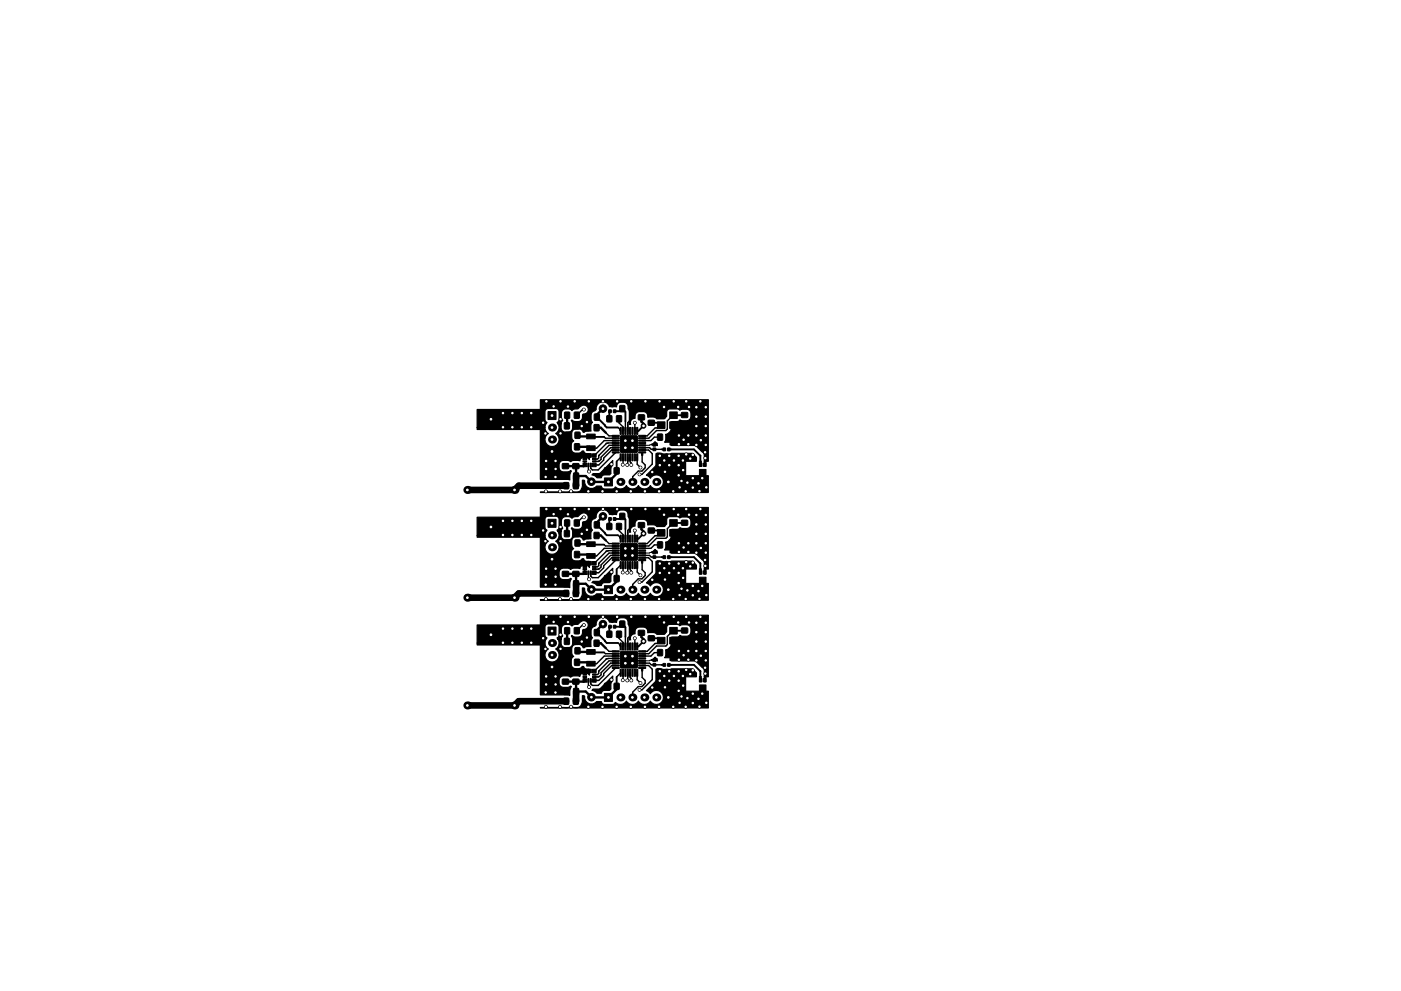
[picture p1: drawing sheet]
<svg xmlns="http://www.w3.org/2000/svg" width="297mm" height="210mm" viewBox="0 0 297 210" stroke-linecap="round" stroke-linejoin="round" font-family="sans-serif">
<g fill="#000" stroke="#000" stroke-width=".21">
<path d="M103.2 88.1h1.7v1.7h-1.7zM116.2 87.3h1.7v1.7h-1.7zM119.3 98.4h1.2v1h-1.2zM119.3 96.3h1.2v1l-1.2 .1zM119.7 89.7h1v1.3h-1zM119.7 87.5h1.1l-.1 1.2h-1zM119.8 94.2h1v1.2h-1zM119.9 91.7h1v1.3h-1zM121.5 96.3h1.2v1l-1.2 .1zM121.5 98.4h1.2v1h-1.2zM121.7 89.7h1.1l-.1 1.3h-1zM121.8 87.5h1v1.2h-1z"/>
<path d="M121.8 94.2h1.1l-.1 1.2h-1zM121.9 91.7h1.1l-.1 1.3h-1zM123.6 97.8h.8v.2h-.8zM123.6 96.3h.8v.7h-.8zM123.6 98.3h.8v.7h-.8zM123.6 97.3h.8v.2h-.8zM124.6 98.3h.3v.7h-.3zM124.6 96.3h.3v.7h-.3zM123.9 90.1h1.1l-.1 1.3h-1zM124 87.9h1v1.2h-1zM125.1 96.3h.3v.7h-.3zM125.1 98.3h.3v.7h-.3z"/>
<path d="M124.4 92.1h1.8v1h-1.8zM124.4 94.6h1.8v1h-1.8zM125.6 97.8h.8v.2h-.8zM125.6 96.3h.8v.7h-.8zM125.6 98.3h.8v.7h-.8zM125.6 97.3h.8v.2h-.8zM126 90.1h1v1.3h-1zM126 87.9h1.1l-.1 1.2h-1zM128.2 99.3h1v1.2h-1zM129.1 87h.5v.5h-.5zM128.7 88.2h1v1.3h-1zM130.1 87h.5v.5h-.6z"/>
<path d="M130.2 99.3h1.1l-.1 1.2h-1zM129.8 92.9h1.4l.1 .1-1.4 .1zM129.8 92.4h1.4l.1 .1-1.4 .1zM129.8 93.4h1.4l.1 .1-1.4 .1zM129.8 93.9h1.4l.1 .1-1.4 .1zM129.8 94.4h1.4l.1 .1-1.4 .1zM129.8 94.9h1.4l.1 .1-1.4 .1zM129.8 95.4h1.4l.1 .1-1.4 .1zM129.8 95.9h1.4l.1 .1-1.4 .1zM130.7 88.2h1.1l-.1 1.3h-1zM131.5 90.7h.2v1.5l-.2-.1zM131.5 96.3h.2v1.5l-.2-.1z"/>
<path d="M132 90.7h.2v1.5l-.2-.1zM132 96.3h.2v1.5l-.2-.1zM131.4 86.1h1.1l-.1 1.2h-1zM132.5 90.7h.2v1.5l-.2-.1zM132.5 96.3h.2v1.5l-.2-.1zM133 90.7h.2v1.5l-.2-.1zM133 96.3h.2v1.5l-.2-.1zM133.5 90.7h.2v1.5l-.2-.1zM133.5 96.3h.2v1.5l-.2-.1zM134 90.7h.2v1.5l-.2-.1zM134 96.3h.2v1.5l-.2-.1zM133.5 86.1h1v1.2h-1z"/>
<path d="M134.5 90.7h.2v1.5l-.2-.1zM134.5 96.3h.2v1.5l-.2-.1zM131.6 92.5h3.5v3.5h-3.5zM135 90.7h.2v1.5l-.2-.1zM135 96.3h.2v1.5l-.2-.1zM135.4 88h1.2v1l-1.2 .1zM135.4 86h1.2v1h-1.2zM135.4 92.4h1.4l.1 .1-1.4 .1zM135.4 92.9h1.4l.1 .1-1.4 .1zM135.4 93.9h1.4l.1 .1-1.4 .1zM135.4 94.4h1.4l.1 .1-1.4 .1zM135.4 94.9h1.4l.1 .1-1.4 .1z"/>
<path d="M135.4 95.4h1.4l.1 .1-1.4 .1zM135.4 95.9h1.4l.1 .1-1.4 .1zM135.4 93.4h1.4l.1 .1-1.4 .1zM137.5 87.1h1.2v1l-1.2 .1zM137.5 89.2h1.2v1h-1.2zM138.5 95.1h.5v.5h-.5zM138.5 94.1h.5v.5h-.5zM139.4 92.1h1.1l-.1 1.3h-1zM139.4 87.4h1.6v1.4h-1.6zM139.4 89.5h1.6v1.4h-1.6zM140.6 95.1h.5v.5h-.5zM141.6 95.1h.5v.5h-.6z"/>
<path d="M141.5 92.1h1v1.3h-1zM142 87.4h1.6v1.4h-1.6zM142 89.5h1.6v1.4h-1.6zM144.5 87.5h1.2l.1 1-1.3 .1zM144.5 89.6h1.2l.1 1h-1.3zM148.3 99.6h1.4v1.2h-1.4zM148.3 97.8h.4v1.1h-.4zM148.3 98.2h.5v.7h-.5zM149.1 98.2h.6v.7h-.6zM149.3 97.8h.4v1.1h-.4zM103.2 111h1.7v1.7h-1.7zM116.2 110.2h1.7v1.7h-1.7z"/>
<path d="M119.3 119.2h1.2v1h-1.2zM119.5 102.4h1.1l-.1 1.3h-1zM119.6 100.4h1v1.2h-1zM119.7 112.6h1v1.3l-1-.1zM119.7 110.3h1.1l-.1 1.3h-1zM119.8 117h1v1.3h-1zM119.9 114.6h1v1.3l-1-.1zM121.6 102.4h1v1.3h-1zM121.6 100.4h1.1l-.1 1.2h-1zM121.5 119.2h1.2v1h-1.2zM121.7 112.6h1.1l-.1 1.3-1-.1zM121.8 110.3h1v1.3h-1z"/>
<path d="M121.8 117h1.1l-.1 1.3h-1zM121.9 114.6h1.1l-.1 1.3-1-.1zM123.6 119.1h.8v.8h-.8zM124.6 119.1h.3v.8h-.3zM123.9 113h1.1l-.1 1.3-1-.1zM124 110.7h1v1.3h-1zM125.1 119.1h.3v.8h-.3zM124.4 117.5h1.8v1h-1.8zM124.4 115h1.8v1h-1.8zM125.6 119.1h.8v.8h-.8zM126 113h1v1.3l-1-.1zM126 110.7h1.1l-.1 1.3h-1z"/>
<path d="M128.2 101.4h1.6v1.7h-1.6zM129.1 109.8h.5v.6h-.5zM128.7 111.1h1v1.3l-1-.1zM130.1 109.8h.5v.6h-.6zM129.8 118.7h1.4l.1 .2-1.4 .1zM129.8 118.2h1.4l.1 .2-1.4 .1zM129.8 117.7h1.4l.1 .2-1.4 .1zM129.8 117.2h1.4l.1 .2-1.4 .1zM129.8 116.7h1.4l.1 .2-1.4 .1zM129.8 116.2h1.4l.1 .2-1.4 .1zM129.8 115.2h1.4l.1 .2-1.4 .1zM129.8 115.7h1.4l.1 .2-1.4 .1z"/>
<path d="M130.7 111.1h1.1l-.1 1.3-1-.1zM131.5 119.2h.2v1.4h-.2zM131.5 113.6h.2v1.4h-.2zM132 119.2h.2v1.4h-.2zM132 113.6h.2v1.4h-.2zM131.4 108.9h1.1l-.1 1.3h-1zM132.5 119.2h.2v1.4h-.2zM132.5 113.6h.2v1.4h-.2zM133 119.2h.2v1.4h-.2zM133 113.6h.2v1.4h-.2zM133.5 119.2h.2v1.4h-.2zM133.5 113.6h.2v1.4h-.2z"/>
<path d="M134 119.2h.2v1.4h-.2zM134 113.6h.2v1.4h-.2zM133.5 108.9h1v1.3h-1zM134.5 119.2h.2v1.4h-.2zM134.5 113.6h.2v1.4h-.2zM131.6 115.4h3.5v3.4h-3.5zM135 119.2h.2v1.4h-.2zM135 113.6h.2v1.4h-.2zM135.4 108.9l1.2-.1v1l-1.2 .1zM135.4 110.9h1.2v1h-1.2zM135.4 116.2h1.4l.1 .2-1.4 .1zM135.4 118.7h1.4l.1 .2-1.4 .1z"/>
<path d="M135.4 118.2h1.4l.1 .2-1.4 .1zM135.4 117.7h1.4l.1 .2-1.4 .1zM135.4 117.2h1.4l.1 .2-1.4 .1zM135.4 116.7h1.4l.1 .2-1.4 .1zM135.4 115.7h1.4l.1 .2-1.4 .1zM135.4 115.2h1.4l.1 .2-1.4 .1zM137.5 112.1l1.2-.1v1l-1.2 .1zM137.5 110h1.2v1h-1.2zM138.5 117h.5v.5h-.5zM138.5 117.9h.5v.5h-.5zM139.4 115h1.1l-.1 1.3-1-.1zM139.4 112.4h1.6v1.4h-1.6z"/>
<path d="M139.4 110.3h1.6v1.4h-1.6zM140.6 117.9h.5v.6h-.5zM141.6 117.9h.5v.6h-.6zM141.5 115h1v1.3l-1-.1zM142 112.4h1.6v1.4h-1.6zM142 110.3h1.6v1.4h-1.6zM144.5 112.5l1.2-.1 .1 1-1.3 .1zM144.5 110.4h1.2l.1 1h-1.3zM103.2 133.8h1.7v1.7h-1.7zM116.2 133h1.7v1.7h-1.7zM119.3 121.3l1.2-.1v1l-1.2 .1zM119.5 125.3h1.1l-.1 1.3-1-.1z"/>
<path d="M119.6 123.2h1v1.3h-1zM119.7 135.4l1 .1v1.2h-1zM119.7 133.2h1.1l-.1 1.3-1-.1zM119.8 139.9h1v1.3l-1-.1zM119.9 137.4l1 .1v1.2h-1zM121.6 125.3h1v1.3l-1-.1zM121.6 123.2h1.1l-.1 1.3h-1zM121.5 121.3l1.2-.1v1l-1.2 .1zM121.7 135.4l1.1 .1-.1 1.2h-1zM121.8 133.2h1v1.3l-1-.1zM121.8 139.9h1.1l-.1 1.3-1-.1zM121.9 137.4l1.1 .1-.1 1.2h-1z"/>
<path d="M123.6 120.1h.8v.3h-.8zM123.6 121.1h.8v.8h-.8zM123.6 120.6h.8v.3h-.8zM124.6 121.1h.3v.8h-.3zM123.9 135.8l1.1 .1-.1 1.2h-1zM124 133.6h1v1.3l-1-.1zM125.1 121.1h.3v.8h-.3zM124.4 137.8h1.8v1h-1.8zM125.6 120.1h.8v.3h-.8zM125.6 121.1h.8v.8h-.8zM125.6 120.6h.8v.3h-.8zM126 135.8l1 .1v1.2h-1z"/>
<path d="M126 133.6h1.1l-.1 1.3-1-.1zM128.2 124.3h1.6v1.7h-1.6zM128.2 122.1h1v1.3h-1zM129.1 132.7h.5v.6l-.5-.1zM128.7 133.9l1 .1v1.2h-1zM130.1 132.7h.5v.6l-.6-.1zM130.2 122.1h1.1l-.1 1.3h-1zM129.8 138.6h1.4l.1 .2h-1.4zM129.8 138.1h1.4l.1 .2h-1.4zM129.8 139.1h1.4l.1 .2h-1.4zM129.8 139.6h1.4l.1 .2h-1.4zM130.7 133.9l1.1 .1-.1 1.2h-1z"/>
<path d="M131.5 136.4l.2 .1v1.4l-.2-.1zM132 136.4l.2 .1v1.4l-.2-.1zM131.4 131.8h1.1l-.1 1.3-1-.1zM132.5 136.4l.2 .1v1.4l-.2-.1zM133 136.4l.2 .1v1.4l-.2-.1zM133.5 136.4l.2 .1v1.4l-.2-.1zM134 136.4l.2 .1v1.4l-.2-.1zM133.5 131.8h1v1.3l-1-.1zM134.5 136.4l.2 .1v1.4l-.2-.1zM131.6 138.2h3.5v3.5h-3.5zM135 136.4l.2 .1v1.4l-.2-.1zM135.4 133.8l1.2-.1v1.1h-1.2z"/>
<path d="M135.4 131.7h1.2v1h-1.2zM135.4 138.1h1.4l.1 .2h-1.4zM135.4 138.6h1.4l.1 .2h-1.4zM135.4 139.6h1.4l.1 .2h-1.4zM135.4 139.1h1.4l.1 .2h-1.4zM137.5 132.9h1.2v1h-1.2zM137.5 134.9h1.2v1h-1.2zM138.5 139.8h.5v.5h-.5zM139.4 137.8l1.1 .1-.1 1.2h-1zM139.4 133.1h1.6v1.4h-1.6zM139.4 135.2h1.6v1.4h-1.6zM141.5 137.8l1 .1v1.2h-1z"/>
<path d="M142 133.1h1.6v1.4h-1.6zM142 135.2h1.6v1.4h-1.6zM144.5 133.3h1.2l.1 1h-1.3zM144.5 135.3h1.2l.1 1h-1.3zM148.3 121.1h.5v.7h-.5zM148.3 120.7h.4v1.1h-.4zM148.3 122.5h1.4v1.2h-1.4zM149.1 121.1h.6v.7h-.6zM149.3 120.7h.4v1.1h-.4zM119.3 144.1h1.2v1h-1.2zM119.3 142.1h1.2v1h-1.2zM119.5 148.1l1.1 .1-.1 1.2h-1z"/>
<path d="M119.6 146.1h1v1.3l-1-.1zM121.6 148.1l1 .1v1.2h-1zM121.6 146.1h1.1l-.1 1.3-1-.1zM121.5 142.1h1.2v1h-1.2zM121.5 144.1h1.2v1h-1.2zM123.6 143.5h.8v.2h-.8zM123.6 142h.8v.7h-.8zM123.6 144h.8v.7h-.8zM123.6 143h.8v.2h-.8zM124.6 144h.3v.8h-.3zM124.6 142h.3v.7h-.3zM125.1 142h.3v.7h-.3z"/>
<path d="M125.1 144h.3v.8h-.3zM124.4 140.3h1.8v1h-1.8zM125.6 143.5h.8v.2h-.8zM125.6 142h.8v.7h-.8zM125.6 144h.8v.7h-.8zM125.6 143h.8v.2h-.8zM128.2 147.1h1.6v1.7h-1.6zM128.2 145h1v1.3l-1-.1zM130.2 145h1.1l-.1 1.3-1-.1zM129.8 140.1h1.4l.1 .2h-1.4zM129.8 140.6h1.4l.1 .2h-1.4zM129.8 141.1h1.4l.1 .2h-1.4z"/>
<path d="M129.8 141.6h1.4l.1 .2h-1.4zM131.5 142l.2 .1v1.4l-.2-.1zM132 142l.2 .1v1.4l-.2-.1zM132.5 142l.2 .1v1.4l-.2-.1zM133 142l.2 .1v1.4l-.2-.1zM133.5 142l.2 .1v1.4l-.2-.1zM134 142l.2 .1v1.4l-.2-.1zM134.5 142l.2 .1v1.4l-.2-.1zM135 142l.2 .1v1.4l-.2-.1zM135.4 140.1h1.4l.1 .2h-1.4zM135.4 140.6h1.4l.1 .2h-1.4zM135.4 141.1h1.4l.1 .2h-1.4z"/>
<path d="M135.4 141.6h1.4l.1 .2h-1.4zM138.5 140.8h.5v.5h-.5zM140.6 140.8h.5v.5h-.5zM141.6 140.8h.5v.6l-.6-.1zM148.3 145.3h1.4v1.2h-1.4zM148.3 143.5h.4v1.2h-.4zM148.3 144h.5v.7h-.5zM149.1 144h.6v.7h-.6zM149.3 143.5h.4v1.2h-.4z"/>
<circle cx="106.6" cy="87.6" r=".3"/>
<circle cx="106.6" cy="90.6" r=".3"/>
<circle cx="108.6" cy="90.6" r=".3"/>
<circle cx="108.6" cy="87.6" r=".3"/>
<circle cx="110.6" cy="90.6" r=".3"/>
<circle cx="110.6" cy="87.6" r=".3"/>
<circle cx="112.6" cy="90.6" r=".3"/>
<circle cx="112.6" cy="87.6" r=".3"/>
<circle cx="115.2" cy="89.7" r=".3"/>
<circle cx="115.6" cy="92" r=".3"/>
<circle cx="115.8" cy="99.5" r=".3"/>
<circle cx="115.8" cy="97.8" r=".3"/>
<circle cx="115.8" cy="85.1" r=".3"/>
<circle cx="117.4" cy="86.2" r=".3"/>
<circle cx="117.8" cy="97.8" r=".3"/>
<circle cx="117.8" cy="99.5" r=".3"/>
<circle cx="118.8" cy="91.9" r=".3"/>
<circle cx="118.8" cy="85.1" r=".3"/>
<circle cx="118.8" cy="88.9" r=".3"/>
<circle cx="120.4" cy="86.3" r=".3"/>
<circle cx="121.8" cy="85.1" r=".3"/>
<circle cx="123.3" cy="90.4" r=".3"/>
<circle cx="123.8" cy="86.9" r=".3"/>
<circle cx="124.4" cy="89.5" r=".3"/>
<circle cx="124.8" cy="85.1" r=".3"/>
<circle cx="127.8" cy="86.7" r=".8"/>
<circle cx="127.8" cy="85.1" r=".3"/>
<circle cx="129.6" cy="98.5" r=".3"/>
<circle cx="130.8" cy="85.1" r=".3"/>
<circle cx="132" cy="98.6" r=".3"/>
<circle cx="132.6" cy="95" r=".8"/>
<circle cx="132.6" cy="93.5" r=".8"/>
<circle cx="133" cy="98.6" r=".3"/>
<circle cx="133.8" cy="85.1" r=".3"/>
<circle cx="133.8" cy="98.6" r=".3"/>
<circle cx="134.1" cy="95" r=".8"/>
<circle cx="134.1" cy="93.5" r=".8"/>
<circle cx="134.6" cy="89.7" r=".3"/>
<circle cx="135.8" cy="99.2" r=".3"/>
<circle cx="136.4" cy="90.3" r=".5"/>
<circle cx="136.8" cy="85.1" r=".3"/>
<circle cx="139.8" cy="85.1" r=".3"/>
<circle cx="139.9" cy="96.7" r=".3"/>
<circle cx="139.9" cy="98.7" r=".3"/>
<circle cx="140.8" cy="86.3" r=".3"/>
<circle cx="140.8" cy="97.7" r=".3"/>
<circle cx="141.9" cy="96.7" r=".3"/>
<circle cx="141.9" cy="98.7" r=".3"/>
<circle cx="142.8" cy="85.1" r=".3"/>
<circle cx="142.9" cy="97.7" r=".3"/>
<circle cx="143.8" cy="86.3" r=".3"/>
<circle cx="143.9" cy="96.7" r=".3"/>
<circle cx="143.9" cy="98.7" r=".3"/>
<circle cx="143.9" cy="94.2" r=".3"/>
<circle cx="143.9" cy="92.4" r=".3"/>
<circle cx="144.8" cy="97.7" r=".3"/>
<circle cx="144.8" cy="99.7" r=".3"/>
<circle cx="144.9" cy="93.3" r=".3"/>
<circle cx="145.5" cy="96.4" r=".3"/>
<circle cx="145.5" cy="85.1" r=".3"/>
<circle cx="145.9" cy="94.2" r=".3"/>
<circle cx="145.9" cy="92.4" r=".3"/>
<circle cx="146.1" cy="86.3" r=".3"/>
<circle cx="146.3" cy="97.3" r=".3"/>
<circle cx="146.9" cy="96.5" r=".3"/>
<circle cx="147.6" cy="88.4" r=".3"/>
<circle cx="147.6" cy="94.4" r=".3"/>
<circle cx="147.6" cy="90.4" r=".3"/>
<circle cx="147.6" cy="86.4" r=".3"/>
<circle cx="147.6" cy="92.4" r=".3"/>
<circle cx="148.5" cy="85.1" r=".3"/>
<circle cx="148.6" cy="93.4" r=".3"/>
<circle cx="149.5" cy="95.9" r=".3"/>
<circle cx="149.5" cy="97.2" r=".3"/>
<circle cx="149.6" cy="88.4" r=".3"/>
<circle cx="149.6" cy="94.4" r=".3"/>
<circle cx="149.6" cy="90.4" r=".3"/>
<circle cx="149.6" cy="86.4" r=".3"/>
<circle cx="149.6" cy="92.4" r=".3"/>
<circle cx="106.6" cy="113.5" r=".3"/>
<circle cx="106.6" cy="110.5" r=".3"/>
<circle cx="108.6" cy="113.5" r=".3"/>
<circle cx="108.6" cy="110.5" r=".3"/>
<circle cx="110.6" cy="110.5" r=".3"/>
<circle cx="110.6" cy="113.5" r=".3"/>
<circle cx="112.6" cy="113.5" r=".3"/>
<circle cx="112.6" cy="110.5" r=".3"/>
<circle cx="115.2" cy="112.5" r=".3"/>
<circle cx="115.6" cy="114.8" r=".3"/>
<circle cx="115.7" cy="101.2" r=".3"/>
<circle cx="115.7" cy="104.2" r=".3"/>
<circle cx="115.8" cy="108" r=".3"/>
<circle cx="117.4" cy="109.1" r=".3"/>
<circle cx="117.8" cy="101.2" r=".3"/>
<circle cx="118.7" cy="104.2" r=".3"/>
<circle cx="118.8" cy="114.8" r=".3"/>
<circle cx="118.8" cy="108" r=".3"/>
<circle cx="118.8" cy="111.8" r=".3"/>
<circle cx="120.4" cy="109.1" r=".3"/>
<circle cx="121.1" cy="104.2" r=".3"/>
<circle cx="121.8" cy="108" r=".3"/>
<circle cx="123.3" cy="113.3" r=".3"/>
<circle cx="123.8" cy="109.8" r=".3"/>
<circle cx="124.4" cy="112.4" r=".3"/>
<circle cx="124.7" cy="104.2" r=".3"/>
<circle cx="124.8" cy="108" r=".3"/>
<circle cx="124.9" cy="100" r=".3"/>
<circle cx="125.4" cy="102.2" r=".8"/>
<circle cx="127.7" cy="104.2" r=".3"/>
<circle cx="127.8" cy="109.6" r=".8"/>
<circle cx="127.8" cy="108" r=".3"/>
<circle cx="130.7" cy="104.2" r=".3"/>
<circle cx="130.8" cy="108" r=".3"/>
<circle cx="132.6" cy="117.9" r=".8"/>
<circle cx="132.6" cy="116.4" r=".8"/>
<circle cx="133.7" cy="104.2" r=".3"/>
<circle cx="133.8" cy="108" r=".3"/>
<circle cx="134.1" cy="117.9" r=".8"/>
<circle cx="134.1" cy="116.4" r=".8"/>
<circle cx="134.6" cy="112.6" r=".3"/>
<circle cx="135.6" cy="100.6" r=".3"/>
<circle cx="136.4" cy="113.2" r=".5"/>
<circle cx="136.7" cy="104.2" r=".3"/>
<circle cx="136.8" cy="108" r=".3"/>
<circle cx="138.3" cy="100.1" r=".3"/>
<circle cx="139.7" cy="104.2" r=".3"/>
<circle cx="139.8" cy="108" r=".3"/>
<circle cx="139.9" cy="119.6" r=".3"/>
<circle cx="140.8" cy="109.2" r=".3"/>
<circle cx="141" cy="100.1" r=".3"/>
<circle cx="141.9" cy="119.6" r=".3"/>
<circle cx="142.7" cy="104.2" r=".3"/>
<circle cx="142.8" cy="108" r=".3"/>
<circle cx="143.8" cy="109.2" r=".3"/>
<circle cx="143.9" cy="100.8" r=".3"/>
<circle cx="143.9" cy="119.6" r=".3"/>
<circle cx="143.9" cy="117.1" r=".3"/>
<circle cx="143.9" cy="115.3" r=".3"/>
<circle cx="144.1" cy="103.4" r=".3"/>
<circle cx="144.5" cy="102" r=".3"/>
<circle cx="144.9" cy="116.2" r=".3"/>
<circle cx="145.4" cy="104.2" r=".3"/>
<circle cx="145.5" cy="119.3" r=".3"/>
<circle cx="145.5" cy="108" r=".3"/>
<circle cx="145.7" cy="102.4" r=".3"/>
<circle cx="145.9" cy="117.1" r=".3"/>
<circle cx="145.9" cy="115.3" r=".3"/>
<circle cx="146.1" cy="109.2" r=".3"/>
<circle cx="146.9" cy="119.4" r=".3"/>
<circle cx="146.9" cy="103.4" r=".3"/>
<circle cx="146.9" cy="101.4" r=".3"/>
<circle cx="147.6" cy="111.3" r=".3"/>
<circle cx="147.6" cy="117.3" r=".3"/>
<circle cx="147.6" cy="113.3" r=".3"/>
<circle cx="147.6" cy="109.3" r=".3"/>
<circle cx="147.6" cy="115.3" r=".3"/>
<circle cx="148.1" cy="102.5" r=".3"/>
<circle cx="148.3" cy="104.2" r=".3"/>
<circle cx="148.5" cy="108" r=".3"/>
<circle cx="148.6" cy="116.3" r=".3"/>
<circle cx="148.9" cy="101.4" r=".3"/>
<circle cx="149.5" cy="118.8" r=".3"/>
<circle cx="149.6" cy="111.3" r=".3"/>
<circle cx="149.6" cy="117.3" r=".3"/>
<circle cx="149.6" cy="113.3" r=".3"/>
<circle cx="149.6" cy="109.3" r=".3"/>
<circle cx="149.6" cy="115.3" r=".3"/>
<circle cx="149.8" cy="103.4" r=".3"/>
<circle cx="106.6" cy="133.4" r=".3"/>
<circle cx="106.6" cy="136.4" r=".3"/>
<circle cx="108.6" cy="133.4" r=".3"/>
<circle cx="108.6" cy="136.4" r=".3"/>
<circle cx="110.6" cy="133.4" r=".3"/>
<circle cx="110.6" cy="136.4" r=".3"/>
<circle cx="112.6" cy="133.4" r=".3"/>
<circle cx="112.6" cy="136.4" r=".3"/>
<circle cx="115.2" cy="135.4" r=".3"/>
<circle cx="115.6" cy="137.7" r=".3"/>
<circle cx="115.7" cy="124.1" r=".3"/>
<circle cx="115.7" cy="127.1" r=".3"/>
<circle cx="115.8" cy="122.4" r=".3"/>
<circle cx="115.8" cy="120.7" r=".3"/>
<circle cx="115.8" cy="130.9" r=".3"/>
<circle cx="117.4" cy="131.9" r=".3"/>
<circle cx="117.8" cy="124.1" r=".3"/>
<circle cx="117.8" cy="120.7" r=".3"/>
<circle cx="117.8" cy="122.4" r=".3"/>
<circle cx="118.7" cy="127.1" r=".3"/>
<circle cx="118.8" cy="137.7" r=".3"/>
<circle cx="118.8" cy="130.9" r=".3"/>
<circle cx="118.8" cy="134.7" r=".3"/>
<circle cx="120.4" cy="132" r=".3"/>
<circle cx="121.1" cy="127.1" r=".3"/>
<circle cx="121.8" cy="130.9" r=".3"/>
<circle cx="123.3" cy="136.1" r=".3"/>
<circle cx="123.8" cy="132.6" r=".3"/>
<circle cx="124.4" cy="135.3" r=".3"/>
<circle cx="124.7" cy="127.1" r=".3"/>
<circle cx="124.8" cy="130.9" r=".3"/>
<circle cx="124.9" cy="122.9" r=".3"/>
<circle cx="125.4" cy="125.1" r=".8"/>
<circle cx="127.7" cy="127.1" r=".3"/>
<circle cx="127.8" cy="132.4" r=".8"/>
<circle cx="127.8" cy="130.9" r=".3"/>
<circle cx="129.6" cy="121.4" r=".3"/>
<circle cx="130.7" cy="127.1" r=".3"/>
<circle cx="130.8" cy="130.9" r=".3"/>
<circle cx="132" cy="121.5" r=".3"/>
<circle cx="132.6" cy="139.2" r=".8"/>
<circle cx="133" cy="121.5" r=".3"/>
<circle cx="133.7" cy="127.1" r=".3"/>
<circle cx="133.8" cy="130.9" r=".3"/>
<circle cx="133.8" cy="121.5" r=".3"/>
<circle cx="134.1" cy="139.2" r=".8"/>
<circle cx="134.6" cy="135.4" r=".3"/>
<circle cx="135.6" cy="123.5" r=".3"/>
<circle cx="135.8" cy="122.1" r=".3"/>
<circle cx="136.4" cy="136.1" r=".5"/>
<circle cx="136.7" cy="127.1" r=".3"/>
<circle cx="136.8" cy="130.9" r=".3"/>
<circle cx="138.3" cy="123" r=".3"/>
<circle cx="139.7" cy="127.1" r=".3"/>
<circle cx="139.8" cy="130.9" r=".3"/>
<circle cx="139.9" cy="121.6" r=".3"/>
<circle cx="140.8" cy="132.1" r=".3"/>
<circle cx="140.8" cy="120.6" r=".3"/>
<circle cx="141" cy="123" r=".3"/>
<circle cx="141.9" cy="121.6" r=".3"/>
<circle cx="142.7" cy="127.1" r=".3"/>
<circle cx="142.8" cy="130.9" r=".3"/>
<circle cx="142.9" cy="120.6" r=".3"/>
<circle cx="143.8" cy="132.1" r=".3"/>
<circle cx="143.9" cy="123.7" r=".3"/>
<circle cx="143.9" cy="121.6" r=".3"/>
<circle cx="143.9" cy="138.1" r=".3"/>
<circle cx="143.9" cy="140" r=".3"/>
<circle cx="144.1" cy="126.3" r=".3"/>
<circle cx="144.5" cy="124.9" r=".3"/>
<circle cx="144.8" cy="120.6" r=".3"/>
<circle cx="144.8" cy="122.6" r=".3"/>
<circle cx="144.9" cy="139" r=".3"/>
<circle cx="145.4" cy="127.1" r=".3"/>
<circle cx="145.5" cy="130.9" r=".3"/>
<circle cx="145.7" cy="125.3" r=".3"/>
<circle cx="145.9" cy="138.1" r=".3"/>
<circle cx="145.9" cy="140" r=".3"/>
<circle cx="146.1" cy="132.1" r=".3"/>
<circle cx="146.3" cy="120.2" r=".3"/>
<circle cx="146.9" cy="126.3" r=".3"/>
<circle cx="146.9" cy="124.3" r=".3"/>
<circle cx="147.6" cy="138.1" r=".3"/>
<circle cx="147.6" cy="136.1" r=".3"/>
<circle cx="147.6" cy="134.1" r=".3"/>
<circle cx="147.6" cy="132.1" r=".3"/>
<circle cx="148.1" cy="125.4" r=".3"/>
<circle cx="148.3" cy="127.1" r=".3"/>
<circle cx="148.5" cy="130.9" r=".3"/>
<circle cx="148.6" cy="139.1" r=".3"/>
<circle cx="148.9" cy="124.3" r=".3"/>
<circle cx="149.5" cy="120.1" r=".3"/>
<circle cx="149.6" cy="138.1" r=".3"/>
<circle cx="149.6" cy="136.1" r=".3"/>
<circle cx="149.6" cy="134.1" r=".3"/>
<circle cx="149.6" cy="132.1" r=".3"/>
<circle cx="149.8" cy="126.3" r=".3"/>
<circle cx="115.7" cy="146.9" r=".3"/>
<circle cx="115.7" cy="150" r=".3"/>
<circle cx="115.8" cy="143.5" r=".3"/>
<circle cx="115.8" cy="145.2" r=".3"/>
<circle cx="117.8" cy="146.9" r=".3"/>
<circle cx="117.8" cy="143.5" r=".3"/>
<circle cx="117.8" cy="145.2" r=".3"/>
<circle cx="118.7" cy="150" r=".3"/>
<circle cx="121.1" cy="149.9" r=".3"/>
<circle cx="124.7" cy="150" r=".3"/>
<circle cx="124.9" cy="145.8" r=".3"/>
<circle cx="125.4" cy="147.9" r=".8"/>
<circle cx="127.7" cy="150" r=".3"/>
<circle cx="129.6" cy="144.2" r=".3"/>
<circle cx="130.7" cy="150" r=".3"/>
<circle cx="132" cy="144.3" r=".3"/>
<circle cx="132.6" cy="140.7" r=".8"/>
<circle cx="133" cy="144.4" r=".3"/>
<circle cx="133.7" cy="150" r=".3"/>
<circle cx="133.8" cy="144.4" r=".3"/>
<circle cx="134.1" cy="140.7" r=".8"/>
<circle cx="135.6" cy="146.4" r=".3"/>
<circle cx="135.8" cy="144.9" r=".3"/>
<circle cx="136.7" cy="150" r=".3"/>
<circle cx="138.3" cy="145.9" r=".3"/>
<circle cx="139.7" cy="150" r=".3"/>
<circle cx="139.9" cy="142.4" r=".3"/>
<circle cx="139.9" cy="144.4" r=".3"/>
<circle cx="140.8" cy="143.4" r=".3"/>
<circle cx="141" cy="145.8" r=".3"/>
<circle cx="141.9" cy="142.4" r=".3"/>
<circle cx="141.9" cy="144.4" r=".3"/>
<circle cx="142.7" cy="150" r=".3"/>
<circle cx="142.9" cy="143.4" r=".3"/>
<circle cx="143.9" cy="146.6" r=".3"/>
<circle cx="143.9" cy="142.4" r=".3"/>
<circle cx="143.9" cy="144.4" r=".3"/>
<circle cx="144.1" cy="149.1" r=".3"/>
<circle cx="144.5" cy="147.8" r=".3"/>
<circle cx="144.8" cy="143.4" r=".3"/>
<circle cx="144.8" cy="145.5" r=".3"/>
<circle cx="145.4" cy="150" r=".3"/>
<circle cx="145.5" cy="142.1" r=".3"/>
<circle cx="145.7" cy="148.1" r=".3"/>
<circle cx="146.3" cy="143" r=".3"/>
<circle cx="146.9" cy="147.2" r=".3"/>
<circle cx="146.9" cy="149.2" r=".3"/>
<circle cx="146.9" cy="142.2" r=".3"/>
<circle cx="147.6" cy="140.1" r=".3"/>
<circle cx="148.1" cy="148.3" r=".3"/>
<circle cx="148.3" cy="149.9" r=".3"/>
<circle cx="148.9" cy="147.2" r=".3"/>
<circle cx="149.5" cy="141.7" r=".3"/>
<circle cx="149.5" cy="142.9" r=".3"/>
<circle cx="149.6" cy="140.1" r=".3"/>
<circle cx="149.8" cy="149.1" r=".3"/>
</g>
<g fill="#000">
<circle cx="117" cy="90.7" r=".85"/>
<circle cx="117" cy="93.2" r=".85"/>
<circle cx="117" cy="95.8" r=".85"/>
<circle cx="99.1" cy="103.9" r=".85"/>
<circle cx="109.1" cy="103.9" r=".85"/>
<circle cx="117" cy="116.1" r=".85"/>
<circle cx="117" cy="118.6" r=".85"/>
<circle cx="117" cy="113.6" r=".85"/>
<circle cx="131.5" cy="102.2" r=".85"/>
<circle cx="134.1" cy="102.2" r=".85"/>
<circle cx="136.6" cy="102.2" r=".85"/>
<circle cx="139.2" cy="102.2" r=".85"/>
<circle cx="141.7" cy="102.2" r=".85"/>
<circle cx="99.1" cy="126.8" r=".85"/>
<circle cx="109.1" cy="126.8" r=".85"/>
<circle cx="117" cy="139" r=".85"/>
<circle cx="117" cy="136.4" r=".85"/>
<circle cx="131.5" cy="125.1" r=".85"/>
<circle cx="134.1" cy="125.1" r=".85"/>
<circle cx="136.6" cy="125.1" r=".85"/>
<circle cx="139.2" cy="125.1" r=".85"/>
<circle cx="141.7" cy="125.1" r=".85"/>
<circle cx="99.1" cy="149.7" r=".85"/>
<circle cx="109.1" cy="149.7" r=".85"/>
<circle cx="117" cy="141.5" r=".85"/>
<circle cx="131.5" cy="148" r=".85"/>
<circle cx="134.1" cy="148" r=".85"/>
<circle cx="136.6" cy="148" r=".85"/>
<circle cx="139.2" cy="148" r=".85"/>
<circle cx="141.7" cy="148" r=".85"/>
</g>
<g fill="none" stroke="#000" stroke-width=".3">
<path d="M123.8 86.9h-.3l-1.2 1.2M124 97.9v.7M124.8 98.7v1.2l.1 .1M125.2 96.6h-1.2v.8M125.2 96.6h.1M127.1 96.5v.1M127.1 96.6l-.2 .6-.2 .2h-.7M128.1 92.7l.3 .3h2.1M128.4 91.8l.7 .7h1.4M130.5 95h-1l-2.1 2a.85 .85 0 0 1-.5 .9h-.9M130.5 94.5h-1.4l-2 2M130.5 94h-2l-2.5 2.6"/>
<path d="M130.5 95.5h-.8l-1.7 1.7v.4l-1.1 1h-.9M130.5 96l-3.7 3.7h-1.2l-.4-.3v-.7M130.5 93.5h-2.4l-1.6 1.6h-1.2M131 90.7l.6 .7M131.2 88.8v.9l.9 .9v.8M131.4 97.2l-.7 .7M132.1 97l-.1 1.6M132.6 89.4v2M133.1 97v1.6M133.1 97.9h.1M133.6 97v1l.2 .2v.4M134 86.7v2.1l-.9 .9v1.7"/>
<path d="M134.6 89.7h.1M134.6 89.7v1.7M135.1 97h.1M135.1 97v1.5l.7 .7M136.2 95h1.5l.4 .3h2.2M136.2 95.5h1.3l.8 .8v2.2l-2.2 2.1h-.5M136.2 96.6v1.4l.6 .6v.6l-.7 .7h-.8l-1.2 1.2v1.1M136.4 99.6h.1M139.7 89.7l.5 .5h-.3l-.6 .6h-.4l-1.7 1.7h-1M139.9 92.7h-1.2l-.7 .8h-1.8M142.8 88.1l-1.3 1.2v1.7l-.3 .3h-2l-1.6 1.7h-1.4M123.8 109.8h-.3l-1.2 1.2"/>
<path d="M125.2 119.5h-1.2v.8M127.1 119.4h.1M128.1 115.6l.3 .2h2.1M128.4 114.7l.7 .6h1.4M130.5 117.8h-1l-2.1 2.1a.85 .85 0 0 1-.5 .9h-.9M130.5 117.3h-1.4l-2.2 2.3v.4l-.2 .3h-.7M130.5 116.8l-2 .1-2.5 2.6M130.5 118.3h-.8l-1.7 1.7v.5l-1.1 1h-.9M130.5 118.8l-3.7 3.8h-1.2l-.4-.4v-.7M130.5 116.3h-2.4l-1.6 1.7h-1.2M131 113.6l.6 .7M131.2 111.7v.9l.9 .8v.9"/>
<path d="M132.1 119.9l-.1 1.6M132.6 112.2v2.1M133.1 119.9v1.6M133.6 119.9v.9l.2 .3v.4M134 109.6v2l-.9 .9v1.8M134.6 112.6h.1M134.6 112.6v1.7M135.1 119.9v1.5l.7 .7M135.1 119.9h.1M136.2 117.8h1.5l.4 .4h2.2M136.2 118.3h1.3l.8 .8v2.2l-2.2 2.2h-.5M136.2 119.4v1.5l.6 .6v.6l-.7 .7h-.8l-1.2 1.2v1.1"/>
<path d="M139.7 112.6l.5 .5h-.3l-.6 .6h-.4l-1.7 1.6h-1M139.9 115.6h-1.2l-.7 .7h-1.8M142.8 111l-1.3 1.2v1.7l-.3 .3h-2l-1.6 1.6h-1.4M123.8 132.6h-.3l-1.2 1.2M124 120.8v.7M124.8 121.5v1.3l.1 .1M128.1 138.4l.3 .3h2.1M128.4 137.5l.7 .7h1.4M130.5 139.7l-2 .1-2.5 2.6M130.5 139.2h-2.4l-1.6 1.6h-1.2M131 136.4l.6 .7M131.2 134.6v.8l.9 .9v.8"/>
<path d="M131.4 120.1l-.7 .7M132.6 135.1v2M133.1 120.8h.1M134 132.4v2.1l-.9 .9v1.7M134.6 135.4h.1M134.6 135.4v1.7M136.4 122.5h.1M139.7 135.4l.5 .5h-.3l-.6 .6h-.4l-1.7 1.7h-1M139.9 138.5h-1.2l-.7 .7h-1.8M142.8 133.8l-1.3 1.2v1.7l-.3 .4h-2l-1.6 1.6h-1.4M124 143.6v.8M124.8 144.4v1.2l.1 .2"/>
<path d="M125.2 142.4h-1.2v.7M125.2 142.4h.1M127.1 142.3h.1M130.5 140.7h-1l-2.1 2a.85 .85 0 0 1-.5 .9h-.9M130.5 140.2h-1.4l-2.2 2.2v.5l-.2 .2h-.7M130.5 141.2h-.8l-1.7 1.7v.4l-1.1 1.1h-.9M130.5 141.7l-3.7 3.7h-1.2l-.4-.3v-.7M131.4 143l-.7 .6M132.1 142.7l-.1 1.6M133.1 142.7v1.7M133.1 143.6h.1M133.6 142.7v1l.2 .2v.5"/>
<path d="M135.1 142.7v1.5l.7 .7M135.1 142.7h.1M136.2 140.7h1.5l.4 .4h2.2M136.2 141.2h1.3l.8 .8v2.2l-2.2 2.2h-.5M136.2 142.3v1.4l.6 .7v.6l-.7 .7h-.8l-1.2 1.2v1.1M136.4 145.3h.1"/>
</g>
<g fill="none" stroke="#000" stroke-width=".21">
<path d="M125.5 95.2h.4M129.6 98.5l-.9 .9v.5h-.4M130.5 94h-.1M130.5 96l-.5 .1M131.4 97.2l.2-.2v.3M131.4 97.2h.1M131.6 91.4h.1M132.6 91.4h.1M133.3 94.2l.3 .3 5.1-.1M134.6 97h.1M135.1 91.4h.1M136.2 96h.3"/>
<path d="M140.2 88.4h.1M140.3 95.3h.1M125.5 118.1h.4M130.5 116.8l-.1 .1M130.5 118.8l-.5 .2M131.6 114.3h.1M132.6 114.3h.1M133.3 117.1l.3 .2 5.1-.1M134.6 119.9h.1M135.1 114.3h.1M136.2 118.8h.3M140.2 111.3h.1"/>
<path d="M140.3 118.2h.1M129.6 121.4l-.9 .9v.5h-.4M130.5 139.7h-.1M131.4 120.1l.2-.2v.2M131.4 120.1h.1M131.6 137.1h.1M132.6 137.1h.1M133.3 139.9l.3 .3 5.1-.1M135.1 137.1h.1M140.2 134.1v.1M125.5 140.9h.4M129.6 144.2l-.9 1v.4h-.4"/>
<path d="M130.5 141.7l-.5 .1M131.4 142.9l.2-.2v.3M131.4 142.9v.1M134.6 142.7v.1M136.2 141.7h.3M140.3 141.1h.1"/>
</g>
<g fill="none" stroke="#000" stroke-width=".5">
<path d="M120.2 88.1v2.2M122.1 98.9v2.1h2.1l1.2 1.2h3.6l1.7-1.7v-.6l.1 .1M122.3 94.8h2.7l.3 .3M122.4 92.3l.3 .3h2.6M124 98.6l-.3 .3h-3.8M124 96.6h-1.7l-.2 .2M126.5 90.7h.9l1 1.1M127.8 86.7l-1.3 1.3v.5M136 88.5v.9l.4 .5v.4M136.2 96.1v.5M120.2 111v2.2M122.3 117.7h2.7l.3 .3"/>
<path d="M122.4 115.2l.3 .3h2.6M124 119.5h-1.7l-.2 .2M126.5 113.6h.9l1 1.1M127.8 109.6l-1.3 1.3v.5M136 111.4v.9l.4 .5v.4M136.2 118.9v.5M120.2 133.8v2.3M122.1 121.8v2.1h2.1l1.2 1.2h3.6l1.7-1.7v-.6l.1 .1M122.4 138.1l.3 .2h2.6M124 121.5l-.3 .3h-3.8M126.5 136.5h.9l1 1M127.8 132.4l-1.3 1.3v.5"/>
<path d="M136 134.3v.9l.4 .4v.5M122.1 144.6v2.1h2.1l1.2 1.3h3.6l1.7-1.8v-.6l.1 .1M122.3 140.5h2.7l.3 .3M124 144.4l-.3 .2h-3.8M124 142.4h-1.7l-.2 .2M136.2 141.8v.5"/>
</g>
<g fill="none" stroke="#000" stroke-width=".4">
<path d="M125.5 92.7h2.6M126.5 88.5l2.1 2.2h2.4M129.3 87.2l-.1 .2v1.4M130.3 87.2h1.1l.5-.5 .7 .7v2M130.7 97.9v2M136.4 90.3l-1 1.1h-.2M138.1 89.7h1.6M140.3 95.3h.5M141.8 95.3h5.3l1.4 1.4M145 88l-2.2 .1M148.5 96.6v1.7M149.5 96.1v2"/>
<path d="M125.5 115.6h2.6M126.5 111.4l2.1 2.2h2.4M129.3 110.1l-.1 .2v1.4M130.3 110.1h1.1l.5-.5 .7 .6v2M136.4 113.2l-1 1.1h-.2M138.1 112.6h1.6M140.3 118.2h.5M141.8 118.2h5.3l1.4 1.4M145 110.9l-2.2 .1M148.5 119.5v1.7M149.5 119v2M125.5 138.4h2.6"/>
<path d="M126.5 134.2l2.1 2.2h2.4M129.3 133l-.1 .1v1.5M130.3 133h1.1l.5-.6 .7 .7v2M130.7 120.8v2M136.4 136.1l-1 1h-.2M138.1 135.4h1.6M145 133.7l-2.2 .1M130.7 143.6v2M140.3 141.1h.5M141.8 141.1h5.3l1.4 1.3M148.5 142.4v1.7M149.5 141.8v2"/>
</g>
<g fill="none" stroke="#000" stroke-width="1.4">
<path d="M119.9 96.8h2.2M124.5 88.5l-.1 2.2-.4-.4h-1.8M119.9 119.7h2.2M120 103h-10l-.9 .9h-10M122.1 101v2M124.5 111.4l-.1 2.2-.4-.4h-1.8M149 100.9v2.4M120 125.9h-10l-.9 .9h-10M122.1 123.9v2M124.5 134.2l-.1 2.3-.4-.4h-1.8M149 123.8v2.4M119.9 142.6h2.2"/>
<path d="M120 148.8h-10l-.9 .9h-10M122.1 146.7v2.1M149 146.6v2.4"/>
</g>
<g fill="#000" stroke="#000" stroke-width=".25">
<path d="M125.7 100.5l1.4-.1 2.8-2.7v1l-.1 .1a2.06 2.06 0 0 0-.3 1.7l-.3 .3h-1a.64 .64 0 0 0-.7 .6h-.9l-.4-.4-.7-.2zM131.9 92.8h.8a.83 .83 0 0 1 1 0h.3a.47 .47 0 0 1 .6 0 .47 .47 0 0 1 .2 .6v.6a.83 .83 0 0 1 0 1v.2a.45 .45 0 0 1-.2 .5 .45 .45 0 0 1-.6-.1h-1.3a.47 .47 0 0 1-.6 0 .47 .47 0 0 1-.2-.6zM138.1 94.3l.8-.6 .4 .3 .1 .5-.5-.1a.65 .65 0 0 1-.8-.1zM114.6 104.4h5.1a1.21 1.21 0 0 0 1.4-.4 1.42 1.42 0 0 0 1.6 .3 1.42 1.42 0 0 0 .8-1.4v-1l.5 .1a1.44 1.44 0 0 0 .8 1.5 1.44 1.44 0 0 0 1.7-.4h1a.64 .64 0 0 0 .7 .6h1.6l.5-.1 .2-.3a1.51 1.51 0 0 0 2.3-.3 1.48 1.48 0 0 0 2.5 0 1.48 1.48 0 0 0 2.6 0 1.5 1.5 0 0 0 2.2 .4 1.5 1.5 0 0 0 0-2.3 1.5 1.5 0 0 0-2.2 .4l-.2-.3-.7-.4 2-2 .1-2.6 .3-.1 1.3 .2 6.1-.1 .9 .8-.1 .9h-2.2v2.9l4.8 .1v3.6zM101.2 86.9h13.2l.2-.2v-1.9h35.6v13.1h-.8l-.1-1.6-1.8-1.7-5.1-.1-.3-.1-.1-.6h-1.1a2.09 2.09 0 0 0 .2-1.7 1.38 1.38 0 0 0 1.2-1.1v-1.4l.2-.2h1.3l.4-.3a1.73 1.73 0 0 0 2.2-.4 1.24 1.24 0 0 0-.8-1.9h-.9l-.6 .2-.5-.2h-1.6a.65 .65 0 0 0-.7 .6v.9l-.5 .6h-1.5l-.1-.2a2.16 2.16 0 0 0-1.9-.2 .98 .98 0 0 0-.9-1.2h-.9a1.04 1.04 0 0 0-.9 1.5 .92 .92 0 0 0-.9 1.2l-.3 .1 .1-2.7-.3-.6a1.27 1.27 0 0 0-1-1.5 1.27 1.27 0 0 0-1.5 .9l-1.5 .1a1.44 1.44 0 0 0-1.7-1 1.44 1.44 0 0 0-1.1 1.6l-.3 .3a.87 .87 0 0 0-.8 .8v.9l.2 .8a2.13 2.13 0 0 0-.2 1.8h-.9l-.8 .2a1.29 1.29 0 0 0-1.2-.7 1.29 1.29 0 0 0-1.2 .9l.1 1.2 .3 .4-.2 .2a1.73 1.73 0 0 0 .3 2.4 1.57 1.57 0 0 0 1.7-.4h.4a.62 .62 0 0 0 .6 .5h.6v1.3a1.29 1.29 0 0 0-1.4-.4 .65 .65 0 0 0-.6 .7l-.1-.1a2.11 2.11 0 0 0-1.9 .3v-.1a1.73 1.73 0 0 0-2.4 .3 1.24 1.24 0 0 0 .8 1.9h.9l.7-.3 .2 .2-.4 .9v.9l-.4-.1h-5.8l-.1-10.6h-13.3v-.4h14.3l.1 .6 .7 .7a1.49 1.49 0 0 0-.4 2.2 1.49 1.49 0 0 0 2.3 0 1.49 1.49 0 0 0-.4-2.2 1.42 1.42 0 0 0 .5-2.1h.7v.9a1.26 1.26 0 0 0 1.2 .9 1.26 1.26 0 0 0 1.2-.9v-.9l-.3-.7 .2-.1a1.33 1.33 0 0 0 2.2-.6v-.5l.2-.2a.95 .95 0 0 0 .8-1.4 .95 .95 0 0 0-1.6 0l-.4 .4a1.14 1.14 0 0 0-1.2 .3 1.33 1.33 0 0 0-2.3 .5v.9l.3 .7-.3 .7h-.7l-.2-.3 .2-.1 .2-.5v-1.7a.65 .65 0 0 0-.6-.6h-1.7a.65 .65 0 0 0-.7 .6v1.7l.2 .5 .3 .1-.4 .5-.1 .6h-14.3zM131.9 115.7h.8a.83 .83 0 0 1 1 0h.3a.47 .47 0 0 1 .6 0 .47 .47 0 0 1 .2 .6v.6a.83 .83 0 0 1 0 1v.2a.45 .45 0 0 1-.2 .5 .45 .45 0 0 1-.6-.1h-1.3a.47 .47 0 0 1-.6 0 .47 .47 0 0 1-.2-.6zM138.1 117.1l.8-.5 .4 .3 .1 .5-.5-.1a.65 .65 0 0 1-.8-.2zM114.6 127.2l5.1 .1a1.21 1.21 0 0 0 1.4-.4 1.42 1.42 0 0 0 1.6 .3 1.42 1.42 0 0 0 .8-1.5v-1l.5 .2a1.44 1.44 0 0 0 .8 1.5 1.44 1.44 0 0 0 1.7-.4h1a.64 .64 0 0 0 .7 .6h1.6l.5-.2 .2-.2a1.51 1.51 0 0 0 2.3-.3 1.48 1.48 0 0 0 2.5 0 1.48 1.48 0 0 0 2.6 0 1.5 1.5 0 0 0 2.2 .4 1.5 1.5 0 0 0 0-2.3 1.5 1.5 0 0 0-2.2 .3l-.2-.3-.7-.3 2-2.1 .1-2.5 .3-.1 1.3 .2 6.1-.2 .9 .9-.1 .8-2.2 .1v2.9l4.8 .1v3.5zM125.7 123.3h1.4l2.8-2.7v1l-.1 .1a2.06 2.06 0 0 0-.3 1.6l-.3 .3h-1a.64 .64 0 0 0-.7 .6h-.9l-.4-.4-.7-.2zM131.9 138.5h.8a.83 .83 0 0 1 1 0h.3a.47 .47 0 0 1 .6 0 .47 .47 0 0 1 .2 .6v.7a.83 .83 0 0 1 0 1v.1a.45 .45 0 0 1-.2 .5 .45 .45 0 0 1-.6 0h-1.3a.47 .47 0 0 1-.6 0 .47 .47 0 0 1-.2-.6zM138.1 140l.8-.6 .4 .4 .1 .5-.5-.2a.65 .65 0 0 1-.8-.1zM101.2 109.7h13.2l.2-.1v-1.9h35.6v13h-.8l-.1-1.5-1.8-1.8h-5.1l-.3-.1-.1-.6h-1.1a2.09 2.09 0 0 0 .2-1.7 1.38 1.38 0 0 0 1.2-1.2v-1.3l.2-.2h1.3l.4-.4a1.73 1.73 0 0 0 2.2-.3 1.24 1.24 0 0 0-.8-1.9h-.9l-.6 .2-.5-.3h-1.6a.65 .65 0 0 0-.7 .7v.9l-.5 .5h-1.5l-.1-.1a2.16 2.16 0 0 0-1.9-.2 .98 .98 0 0 0-.9-1.2h-.9a1.04 1.04 0 0 0-.9 1.4 .92 .92 0 0 0-.9 1.3h-.3l.1-2.7-.3-.6a1.27 1.27 0 0 0-1-1.5 1.27 1.27 0 0 0-1.5 1h-1.5a1.44 1.44 0 0 0-1.7-1 1.44 1.44 0 0 0-1.1 1.6l-.3 .3a.87 .87 0 0 0-.8 .9v.9l.2 .7a2.13 2.13 0 0 0-.2 1.8h-.9l-.8 .3a1.29 1.29 0 0 0-1.2-.8 1.29 1.29 0 0 0-1.2 1l.1 1.2 .3 .4-.2 .2a1.73 1.73 0 0 0 .3 2.3 1.57 1.57 0 0 0 1.7-.4h.4a.62 .62 0 0 0 .6 .6h.6v1.3a1.29 1.29 0 0 0-1.4-.4 .65 .65 0 0 0-.6 .7l-.1-.1a2.11 2.11 0 0 0-1.9 .2 1.73 1.73 0 0 0-2.4 .3 1.24 1.24 0 0 0 .8 1.9h.9l.7-.3 .2 .1-.4 .9v1l-.4-.1h-5.8l-.1-10.6h-13.3v-.4h14.3l.1 .5 .7 .7a1.49 1.49 0 0 0-.4 2.3 1.49 1.49 0 0 0 2.3 0 1.49 1.49 0 0 0-.4-2.3 1.42 1.42 0 0 0 .5-2h.7v.9a1.26 1.26 0 0 0 1.2 .9 1.26 1.26 0 0 0 1.2-.9v-.9l-.3-.7 .2-.2a1.33 1.33 0 0 0 2.2-.5v-.6l.2-.1a.95 .95 0 0 0 .8-1.4 .95 .95 0 0 0-1.6 0l-.4 .3a1.14 1.14 0 0 0-1.2 .4 1.33 1.33 0 0 0-2.3 .5v.9l.3 .7-.3 .7h-.7l-.2-.3 .2-.2 .2-.4v-1.7a.65 .65 0 0 0-.6-.7h-1.7a.65 .65 0 0 0-.7 .7v1.7l.2 .4 .3 .2-.4 .5-.1 .6h-14.3z"/>
<path d="M125.7 146.2h1.4l2.8-2.8v1.1h-.1a2.06 2.06 0 0 0-.3 1.7l-.3 .3h-1a.64 .64 0 0 0-.7 .6h-.9l-.4-.4-.7-.2zM114.6 150.1h5.1a1.21 1.21 0 0 0 1.4-.3 1.42 1.42 0 0 0 1.6 .2 1.42 1.42 0 0 0 .8-1.4v-1l.5 .1a1.44 1.44 0 0 0 .8 1.6 1.44 1.44 0 0 0 1.7-.4h1a.64 .64 0 0 0 .7 .6h1.6l.5-.2 .2-.3a1.51 1.51 0 0 0 2.3-.3 1.48 1.48 0 0 0 2.5 0 1.48 1.48 0 0 0 2.6 0 1.5 1.5 0 0 0 2.2 .4 1.5 1.5 0 0 0 0-2.3 1.5 1.5 0 0 0-2.2 .4l-.2-.3-.7-.4 2-2 .1-2.5 .3-.2 1.3 .2 6.1-.1 .9 .9-.1 .8h-2.2v3h4.8v3.6zM101.2 132.6h13.2l.2-.1v-2h35.6v13.1h-.8l-.1-1.6-1.8-1.7-5.1-.1-.3-.1-.1-.5-1.1-.1a2.09 2.09 0 0 0 .2-1.6 1.38 1.38 0 0 0 1.2-1.2v-1.4l.2-.1 1.3-.1 .4-.3a1.73 1.73 0 0 0 2.2-.4 1.24 1.24 0 0 0-.8-1.9h-.9l-.6 .3-.5-.3h-1.6a.65 .65 0 0 0-.7 .6v1l-.5 .5h-1.5l-.1-.1a2.16 2.16 0 0 0-1.9-.2 .98 .98 0 0 0-.9-1.3h-.9a1.04 1.04 0 0 0-.9 1.5 .92 .92 0 0 0-.9 1.3h-.3l.1-2.7-.3-.6a1.27 1.27 0 0 0-1-1.5 1.27 1.27 0 0 0-1.5 1h-1.5a1.44 1.44 0 0 0-1.7-1 1.44 1.44 0 0 0-1.1 1.6l-.3 .3a.87 .87 0 0 0-.8 .9v.9l.2 .7a2.13 2.13 0 0 0-.2 1.8h-.9l-.8 .2a1.29 1.29 0 0 0-1.2-.7 1.29 1.29 0 0 0-1.2 .9l.1 1.3 .3 .4-.2 .1a1.73 1.73 0 0 0 .3 2.4 1.57 1.57 0 0 0 1.7-.4h.4a.62 .62 0 0 0 .6 .6h.6v1.2a1.29 1.29 0 0 0-1.4-.4 .65 .65 0 0 0-.6 .7h-.1a2.11 2.11 0 0 0-1.9 .2 1.73 1.73 0 0 0-2.4 .2 1.24 1.24 0 0 0 .8 1.9h.9l.7-.2 .2 .1-.4 .9v1l-.4-.2h-5.8l-.1-10.5-13.3-.1v-.4h14.3l.1 .6 .7 .7a1.49 1.49 0 0 0-.4 2.2 1.49 1.49 0 0 0 2.3 0 1.49 1.49 0 0 0-.4-2.2 1.42 1.42 0 0 0 .5-2.1h.7v.9a1.26 1.26 0 0 0 1.2 1 1.26 1.26 0 0 0 1.2-1v-.9l-.3-.6 .2-.2a1.33 1.33 0 0 0 2.2-.5v-.6l.2-.1a.95 .95 0 0 0 .8-1.5 .95 .95 0 0 0-1.6 0l-.4 .4a1.14 1.14 0 0 0-1.2 .3 1.33 1.33 0 0 0-2.3 .6v.9l.3 .6-.3 .7h-.7l-.2-.3 .2-.1 .2-.5v-1.7a.65 .65 0 0 0-.6-.6h-1.7a.65 .65 0 0 0-.7 .6v1.7l.2 .5 .3 .1-.4 .5-.1 .6h-14.3z"/>
</g>
<g fill="#fff" stroke="#fff" stroke-width=".21">
<circle cx="136.4" cy="90.3" r=".18"/>
<circle cx="127.8" cy="86.7" r=".17"/>
<circle cx="125.4" cy="102.2" r=".18"/>
<circle cx="127.8" cy="109.6" r=".17"/>
<circle cx="136.4" cy="113.2" r=".18"/>
<circle cx="125.4" cy="125.1" r=".18"/>
<circle cx="127.8" cy="132.4" r=".17"/>
<circle cx="125.4" cy="147.9" r=".18"/>
<circle cx="136.4" cy="136.1" r=".18"/>
<circle cx="132.6" cy="93.5" r=".17"/>
<circle cx="134.1" cy="93.5" r=".18"/>
<circle cx="132.6" cy="95" r=".17"/>
<circle cx="134.1" cy="95" r=".17"/>
<circle cx="129.6" cy="98.5" r=".15"/>
<circle cx="115.7" cy="104.2" r=".15"/>
<circle cx="118.7" cy="104.2" r=".15"/>
<circle cx="121.1" cy="104.2" r=".15"/>
<circle cx="124.7" cy="104.2" r=".15"/>
<circle cx="127.7" cy="104.2" r=".15"/>
<circle cx="130.7" cy="104.2" r=".15"/>
<circle cx="133.7" cy="104.2" r=".15"/>
<circle cx="136.7" cy="104.2" r=".15"/>
<circle cx="139.7" cy="104.2" r=".15"/>
<circle cx="142.7" cy="104.2" r=".15"/>
<circle cx="141" cy="100.1" r=".15"/>
<circle cx="138.3" cy="100.1" r=".15"/>
<circle cx="117.8" cy="97.8" r=".15"/>
<circle cx="117.4" cy="86.2" r=".15"/>
<circle cx="115.6" cy="92" r=".15"/>
<circle cx="115.8" cy="97.8" r=".15"/>
<circle cx="115.7" cy="101.2" r=".15"/>
<circle cx="115.8" cy="85.1" r=".15"/>
<circle cx="133.8" cy="85.1" r=".15"/>
<circle cx="136.8" cy="85.1" r=".15"/>
<circle cx="121.8" cy="85.1" r=".15"/>
<circle cx="142.8" cy="85.1" r=".15"/>
<circle cx="124.8" cy="85.1" r=".15"/>
<circle cx="130.8" cy="85.1" r=".15"/>
<circle cx="139.8" cy="85.1" r=".15"/>
<circle cx="127.8" cy="85.1" r=".15"/>
<circle cx="118.8" cy="85.1" r=".15"/>
<circle cx="118.8" cy="88.9" r=".15"/>
<circle cx="118.8" cy="91.9" r=".15"/>
<circle cx="146.1" cy="86.3" r=".15"/>
<circle cx="143.8" cy="86.3" r=".15"/>
<circle cx="140.8" cy="86.3" r=".15"/>
<circle cx="145.5" cy="85.1" r=".15"/>
<circle cx="148.5" cy="85.1" r=".15"/>
<circle cx="123.3" cy="90.4" r=".15"/>
<circle cx="124.4" cy="89.5" r=".15"/>
<circle cx="145.4" cy="104.2" r=".15"/>
<circle cx="147.6" cy="86.4" r=".15"/>
<circle cx="149.6" cy="86.4" r=".15"/>
<circle cx="147.6" cy="88.4" r=".15"/>
<circle cx="149.6" cy="88.4" r=".15"/>
<circle cx="147.6" cy="90.4" r=".15"/>
<circle cx="149.6" cy="90.4" r=".15"/>
<circle cx="147.6" cy="92.4" r=".15"/>
<circle cx="149.6" cy="92.4" r=".15"/>
<circle cx="147.6" cy="94.4" r=".15"/>
<circle cx="149.6" cy="94.4" r=".15"/>
<circle cx="143.9" cy="92.4" r=".15"/>
<circle cx="145.9" cy="92.4" r=".15"/>
<circle cx="143.9" cy="94.2" r=".15"/>
<circle cx="145.9" cy="94.2" r=".15"/>
<circle cx="139.9" cy="96.7" r=".15"/>
<circle cx="141.9" cy="96.7" r=".15"/>
<circle cx="143.9" cy="96.7" r=".15"/>
<circle cx="139.9" cy="98.7" r=".15"/>
<circle cx="141.9" cy="98.7" r=".15"/>
<circle cx="143.9" cy="98.7" r=".15"/>
<circle cx="144.8" cy="97.7" r=".15"/>
<circle cx="143.9" cy="100.8" r=".15"/>
<circle cx="144.1" cy="103.4" r=".15"/>
<circle cx="146.9" cy="101.4" r=".15"/>
<circle cx="148.9" cy="101.4" r=".15"/>
<circle cx="146.9" cy="103.4" r=".15"/>
<circle cx="149.7" cy="103.4" r=".15"/>
<circle cx="148.3" cy="104.2" r=".15"/>
<circle cx="149.5" cy="95.9" r=".15"/>
<circle cx="145.5" cy="96.4" r=".15"/>
<circle cx="146.9" cy="96.5" r=".15"/>
<circle cx="146.3" cy="97.3" r=".15"/>
<circle cx="145.7" cy="102.4" r=".15"/>
<circle cx="144.8" cy="99.7" r=".15"/>
<circle cx="148.6" cy="93.4" r=".15"/>
<circle cx="140.8" cy="97.7" r=".15"/>
<circle cx="142.9" cy="97.7" r=".15"/>
<circle cx="144.9" cy="93.3" r=".15"/>
<circle cx="149.5" cy="97.2" r=".15"/>
<circle cx="144.5" cy="102" r=".15"/>
<circle cx="148.1" cy="102.5" r=".15"/>
<circle cx="120.4" cy="86.3" r=".15"/>
<circle cx="115.2" cy="89.7" r=".15"/>
<circle cx="117.8" cy="101.2" r=".15"/>
<circle cx="117.8" cy="99.5" r=".15"/>
<circle cx="115.8" cy="99.5" r=".15"/>
<circle cx="106.6" cy="87.6" r=".15"/>
<circle cx="108.6" cy="87.6" r=".15"/>
<circle cx="110.6" cy="87.6" r=".15"/>
<circle cx="112.6" cy="87.6" r=".15"/>
<circle cx="106.6" cy="90.6" r=".15"/>
<circle cx="108.6" cy="90.6" r=".15"/>
<circle cx="110.6" cy="90.6" r=".15"/>
<circle cx="112.6" cy="90.6" r=".15"/>
<circle cx="149.6" cy="111.3" r=".15"/>
<circle cx="147.6" cy="113.3" r=".15"/>
<circle cx="147.6" cy="111.3" r=".15"/>
<circle cx="149.6" cy="113.3" r=".15"/>
<circle cx="149.6" cy="115.3" r=".15"/>
<circle cx="147.6" cy="117.3" r=".15"/>
<circle cx="145.9" cy="115.3" r=".15"/>
<circle cx="147.6" cy="109.3" r=".15"/>
<circle cx="143.9" cy="117.1" r=".15"/>
<circle cx="149.6" cy="109.3" r=".15"/>
<circle cx="147.6" cy="115.3" r=".15"/>
<circle cx="149.6" cy="117.3" r=".15"/>
<circle cx="143.9" cy="115.3" r=".15"/>
<circle cx="145.9" cy="117.1" r=".15"/>
<circle cx="132.6" cy="117.9" r=".17"/>
<circle cx="115.7" cy="127.1" r=".15"/>
<circle cx="130.7" cy="127.1" r=".15"/>
<circle cx="129.6" cy="121.4" r=".15"/>
<circle cx="136.7" cy="127.1" r=".15"/>
<circle cx="124.7" cy="127.1" r=".15"/>
<circle cx="133.7" cy="127.1" r=".15"/>
<circle cx="121.1" cy="127.1" r=".15"/>
<circle cx="142.7" cy="127.1" r=".15"/>
<circle cx="134.1" cy="116.4" r=".18"/>
<circle cx="141" cy="123" r=".15"/>
<circle cx="134.1" cy="117.9" r=".17"/>
<circle cx="127.7" cy="127.1" r=".15"/>
<circle cx="139.7" cy="127.1" r=".15"/>
<circle cx="138.3" cy="123" r=".15"/>
<circle cx="117.8" cy="120.7" r=".15"/>
<circle cx="117.4" cy="109.1" r=".15"/>
<circle cx="115.6" cy="114.8" r=".15"/>
<circle cx="115.8" cy="120.7" r=".15"/>
<circle cx="132.6" cy="116.4" r=".17"/>
<circle cx="118.7" cy="127.1" r=".15"/>
<circle cx="146.9" cy="119.4" r=".15"/>
<circle cx="149.5" cy="120.1" r=".15"/>
<circle cx="148.9" cy="124.3" r=".15"/>
<circle cx="146.9" cy="124.3" r=".15"/>
<circle cx="139.9" cy="119.6" r=".15"/>
<circle cx="142.9" cy="120.6" r=".15"/>
<circle cx="139.9" cy="121.6" r=".15"/>
<circle cx="140.8" cy="120.6" r=".15"/>
<circle cx="148.1" cy="125.4" r=".15"/>
<circle cx="149.5" cy="118.8" r=".15"/>
<circle cx="115.2" cy="112.5" r=".15"/>
<circle cx="143.9" cy="121.6" r=".15"/>
<circle cx="143.9" cy="123.7" r=".15"/>
<circle cx="120.4" cy="109.1" r=".15"/>
<circle cx="144.8" cy="120.6" r=".15"/>
<circle cx="146.9" cy="126.3" r=".15"/>
<circle cx="144.8" cy="122.6" r=".15"/>
<circle cx="148.6" cy="116.3" r=".15"/>
<circle cx="144.5" cy="124.9" r=".15"/>
<circle cx="145.5" cy="119.3" r=".15"/>
<circle cx="141.9" cy="121.6" r=".15"/>
<circle cx="144.1" cy="126.3" r=".15"/>
<circle cx="143.9" cy="119.6" r=".15"/>
<circle cx="144.9" cy="116.2" r=".15"/>
<circle cx="141.9" cy="119.6" r=".15"/>
<circle cx="148.3" cy="127.1" r=".15"/>
<circle cx="149.7" cy="126.3" r=".15"/>
<circle cx="146.3" cy="120.2" r=".15"/>
<circle cx="145.7" cy="125.3" r=".15"/>
<circle cx="121.8" cy="108" r=".15"/>
<circle cx="124.8" cy="108" r=".15"/>
<circle cx="115.8" cy="108" r=".15"/>
<circle cx="130.8" cy="108" r=".15"/>
<circle cx="139.8" cy="108" r=".15"/>
<circle cx="118.8" cy="108" r=".15"/>
<circle cx="118.8" cy="114.8" r=".15"/>
<circle cx="123.3" cy="113.3" r=".15"/>
<circle cx="127.8" cy="108" r=".15"/>
<circle cx="118.8" cy="111.8" r=".15"/>
<circle cx="143.8" cy="109.2" r=".15"/>
<circle cx="136.8" cy="108" r=".15"/>
<circle cx="142.8" cy="108" r=".15"/>
<circle cx="146.1" cy="109.2" r=".15"/>
<circle cx="140.8" cy="109.2" r=".15"/>
<circle cx="145.5" cy="108" r=".15"/>
<circle cx="148.5" cy="108" r=".15"/>
<circle cx="124.4" cy="112.4" r=".15"/>
<circle cx="115.7" cy="124.1" r=".15"/>
<circle cx="145.4" cy="127.1" r=".15"/>
<circle cx="133.8" cy="108" r=".15"/>
<circle cx="106.6" cy="113.5" r=".15"/>
<circle cx="112.6" cy="110.5" r=".15"/>
<circle cx="106.6" cy="110.5" r=".15"/>
<circle cx="110.6" cy="110.5" r=".15"/>
<circle cx="112.6" cy="113.5" r=".15"/>
<circle cx="108.6" cy="110.5" r=".15"/>
<circle cx="108.6" cy="113.5" r=".15"/>
<circle cx="110.6" cy="113.5" r=".15"/>
<circle cx="117.8" cy="122.4" r=".15"/>
<circle cx="117.8" cy="124.1" r=".15"/>
<circle cx="115.8" cy="122.4" r=".15"/>
<circle cx="145.9" cy="140" r=".15"/>
<circle cx="140.8" cy="143.4" r=".15"/>
<circle cx="149.6" cy="140.1" r=".15"/>
<circle cx="121.1" cy="149.9" r=".15"/>
<circle cx="148.1" cy="148.3" r=".15"/>
<circle cx="124.7" cy="150" r=".15"/>
<circle cx="143.9" cy="144.4" r=".15"/>
<circle cx="120.4" cy="132" r=".15"/>
<circle cx="129.6" cy="144.2" r=".15"/>
<circle cx="144.8" cy="143.4" r=".15"/>
<circle cx="144.8" cy="145.5" r=".15"/>
<circle cx="147.6" cy="136.1" r=".15"/>
<circle cx="149.6" cy="134.1" r=".15"/>
<circle cx="147.6" cy="140.1" r=".15"/>
<circle cx="142.7" cy="150" r=".15"/>
<circle cx="143.9" cy="138.1" r=".15"/>
<circle cx="117.4" cy="131.9" r=".15"/>
<circle cx="147.6" cy="134.1" r=".15"/>
<circle cx="146.9" cy="147.2" r=".15"/>
<circle cx="142.9" cy="143.4" r=".15"/>
<circle cx="149.5" cy="141.7" r=".15"/>
<circle cx="143.9" cy="146.6" r=".15"/>
<circle cx="148.6" cy="139.1" r=".15"/>
<circle cx="143.9" cy="140" r=".15"/>
<circle cx="115.2" cy="135.4" r=".15"/>
<circle cx="148.9" cy="147.2" r=".15"/>
<circle cx="139.9" cy="142.4" r=".15"/>
<circle cx="146.9" cy="149.2" r=".15"/>
<circle cx="139.9" cy="144.4" r=".15"/>
<circle cx="130.7" cy="150" r=".15"/>
<circle cx="118.7" cy="150" r=".15"/>
<circle cx="147.6" cy="138.1" r=".15"/>
<circle cx="136.7" cy="150" r=".15"/>
<circle cx="146.9" cy="142.2" r=".15"/>
<circle cx="127.7" cy="150" r=".15"/>
<circle cx="115.7" cy="150" r=".15"/>
<circle cx="117.8" cy="143.5" r=".15"/>
<circle cx="138.3" cy="145.9" r=".15"/>
<circle cx="149.6" cy="138.1" r=".15"/>
<circle cx="115.6" cy="137.7" r=".15"/>
<circle cx="132.6" cy="139.2" r=".17"/>
<circle cx="139.7" cy="150" r=".15"/>
<circle cx="149.6" cy="132.1" r=".15"/>
<circle cx="141" cy="145.8" r=".15"/>
<circle cx="147.6" cy="132.1" r=".15"/>
<circle cx="133.7" cy="150" r=".15"/>
<circle cx="134.1" cy="139.2" r=".18"/>
<circle cx="132.6" cy="140.7" r=".17"/>
<circle cx="134.1" cy="140.7" r=".17"/>
<circle cx="149.6" cy="136.1" r=".15"/>
<circle cx="149.5" cy="142.9" r=".15"/>
<circle cx="115.8" cy="143.5" r=".15"/>
<circle cx="145.9" cy="138.1" r=".15"/>
<circle cx="139.8" cy="130.9" r=".15"/>
<circle cx="124.8" cy="130.9" r=".15"/>
<circle cx="148.3" cy="149.9" r=".15"/>
<circle cx="123.3" cy="136.1" r=".15"/>
<circle cx="141.9" cy="144.4" r=".15"/>
<circle cx="118.8" cy="134.7" r=".15"/>
<circle cx="143.8" cy="132.1" r=".15"/>
<circle cx="144.5" cy="147.8" r=".15"/>
<circle cx="140.8" cy="132.1" r=".15"/>
<circle cx="106.6" cy="133.4" r=".15"/>
<circle cx="117.8" cy="145.2" r=".15"/>
<circle cx="112.6" cy="133.4" r=".15"/>
<circle cx="124.4" cy="135.3" r=".15"/>
<circle cx="108.6" cy="133.4" r=".15"/>
<circle cx="136.8" cy="130.9" r=".15"/>
<circle cx="141.9" cy="142.4" r=".15"/>
<circle cx="118.8" cy="130.9" r=".15"/>
<circle cx="118.8" cy="137.7" r=".15"/>
<circle cx="146.1" cy="132.1" r=".15"/>
<circle cx="133.8" cy="130.9" r=".15"/>
<circle cx="110.6" cy="136.4" r=".15"/>
<circle cx="115.8" cy="145.2" r=".15"/>
<circle cx="106.6" cy="136.4" r=".15"/>
<circle cx="145.5" cy="130.9" r=".15"/>
<circle cx="130.8" cy="130.9" r=".15"/>
<circle cx="145.4" cy="150" r=".15"/>
<circle cx="145.7" cy="148.1" r=".15"/>
<circle cx="142.8" cy="130.9" r=".15"/>
<circle cx="143.9" cy="142.4" r=".15"/>
<circle cx="146.3" cy="143" r=".15"/>
<circle cx="127.8" cy="130.9" r=".15"/>
<circle cx="108.6" cy="136.4" r=".15"/>
<circle cx="115.8" cy="130.9" r=".15"/>
<circle cx="121.8" cy="130.9" r=".15"/>
<circle cx="145.5" cy="142.1" r=".15"/>
<circle cx="144.1" cy="149.1" r=".15"/>
<circle cx="110.6" cy="133.4" r=".15"/>
<circle cx="115.7" cy="146.9" r=".15"/>
<circle cx="112.6" cy="136.4" r=".15"/>
<circle cx="117.8" cy="146.9" r=".15"/>
<circle cx="148.5" cy="130.9" r=".15"/>
<circle cx="144.9" cy="139" r=".15"/>
<circle cx="149.7" cy="149.1" r=".15"/>
<circle cx="124.9" cy="100" r=".15"/>
<circle cx="132" cy="98.6" r=".15"/>
<circle cx="124.9" cy="122.9" r=".15"/>
<circle cx="132" cy="121.5" r=".15"/>
<circle cx="132" cy="144.3" r=".15"/>
<circle cx="124.9" cy="145.8" r=".15"/>
<circle cx="134.6" cy="89.7" r=".15"/>
<circle cx="123.8" cy="86.9" r=".15"/>
<circle cx="134.6" cy="112.6" r=".15"/>
<circle cx="123.8" cy="109.8" r=".15"/>
<circle cx="123.8" cy="132.6" r=".15"/>
<circle cx="134.6" cy="135.4" r=".15"/>
<circle cx="135.8" cy="99.2" r=".15"/>
<circle cx="135.8" cy="122.1" r=".15"/>
<circle cx="135.8" cy="144.9" r=".15"/>
<circle cx="135.6" cy="100.6" r=".15"/>
<circle cx="135.6" cy="123.5" r=".15"/>
<circle cx="135.6" cy="146.4" r=".15"/>
<circle cx="133" cy="98.6" r=".15"/>
<circle cx="133" cy="121.5" r=".15"/>
<circle cx="133" cy="144.4" r=".15"/>
<circle cx="133.8" cy="98.6" r=".15"/>
<circle cx="133.8" cy="121.5" r=".15"/>
<circle cx="133.8" cy="144.4" r=".15"/>
<circle cx="117" cy="133.9" r=".18"/>
<circle cx="117" cy="136.4" r=".18"/>
<circle cx="117" cy="139" r=".18"/>
<circle cx="117" cy="141.5" r=".18"/>
<circle cx="104.1" cy="134.7" r=".17"/>
<circle cx="99.1" cy="149.7" r=".17"/>
<circle cx="109.1" cy="149.7" r=".17"/>
<circle cx="129" cy="148" r=".17"/>
<circle cx="131.5" cy="148" r=".17"/>
<circle cx="134.1" cy="148" r=".17"/>
<circle cx="136.6" cy="148" r=".17"/>
<circle cx="139.2" cy="148" r=".17"/>
<circle cx="141.7" cy="148" r=".17"/>
<circle cx="109.1" cy="126.8" r=".17"/>
<circle cx="99.1" cy="126.8" r=".17"/>
<circle cx="104.1" cy="111.8" r=".17"/>
<circle cx="117" cy="118.6" r=".18"/>
<circle cx="117" cy="116.1" r=".18"/>
<circle cx="117" cy="113.6" r=".18"/>
<circle cx="117" cy="111" r=".18"/>
<circle cx="141.7" cy="125.1" r=".17"/>
<circle cx="139.2" cy="125.1" r=".17"/>
<circle cx="136.6" cy="125.1" r=".17"/>
<circle cx="134.1" cy="125.1" r=".17"/>
<circle cx="131.5" cy="125.1" r=".17"/>
<circle cx="129" cy="125.1" r=".17"/>
<circle cx="104.1" cy="88.9" r=".17"/>
<circle cx="99.1" cy="103.9" r=".17"/>
<circle cx="109.1" cy="103.9" r=".17"/>
<circle cx="129" cy="102.2" r=".17"/>
<circle cx="131.5" cy="102.2" r=".17"/>
<circle cx="134.1" cy="102.2" r=".17"/>
<circle cx="136.6" cy="102.2" r=".17"/>
<circle cx="139.2" cy="102.2" r=".17"/>
<circle cx="141.7" cy="102.2" r=".17"/>
<circle cx="117" cy="88.2" r=".18"/>
<circle cx="117" cy="90.7" r=".18"/>
<circle cx="117" cy="93.2" r=".18"/>
<circle cx="117" cy="95.8" r=".18"/>
</g>
</svg>
